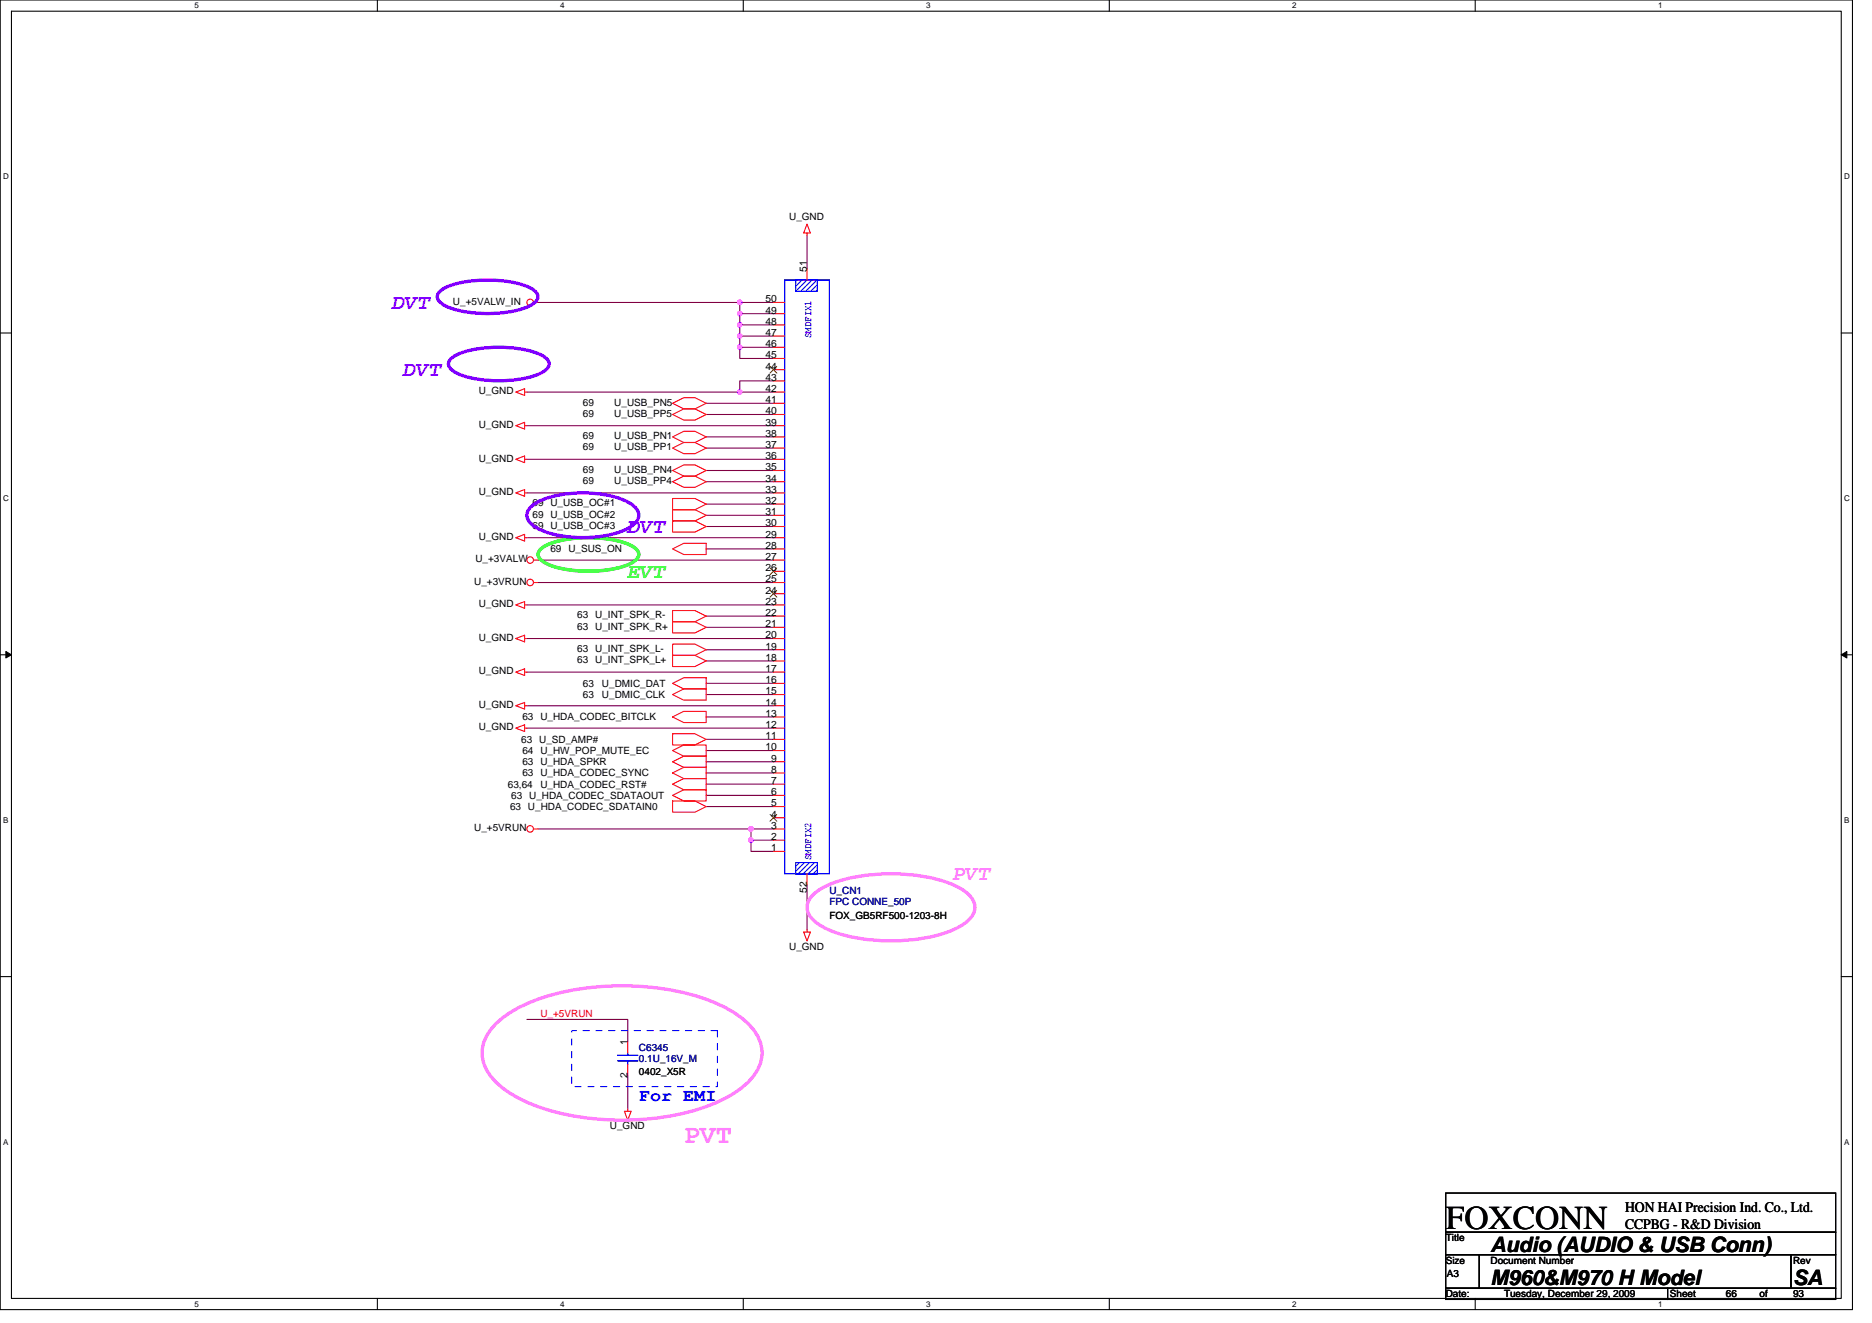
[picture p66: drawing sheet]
<svg xmlns="http://www.w3.org/2000/svg" width="297mm" height="210mm" viewBox="0 0 297 210" stroke-linecap="round" stroke-linejoin="round" font-family="sans-serif">
<defs><g id="words">
<text font-size="5.3" x="229.4" y="195">FOXCONN</text>
<text font-size="4.3" fill="#ff80ff" x="108.5" y="181.4">PVT</text>
<g font-size="3.4" fill="#8000ff">
<text x="62.3" y="49">DVT</text>
<text x="64" y="59.7">DVT</text>
<text x="99.6" y="84.6">DVT</text>
</g>
<text font-size="3.4" fill="#0f0" x="99.6" y="91.7">EVT</text>
<text font-size="3.4" fill="#ff80ff" x="151.2" y="139.7">PVT</text>
<g font-size="3.4">
<text x="236.5" y="198.7">Audio (AUDIO &amp; USB Conn)</text>
<text x="236.5" y="204">M960&amp;M970 H Model</text>
<text x="284.5" y="204">SA</text>
</g>
<text font-size="2.8" fill="#00f" x="101.4" y="174.8">For EMI</text>
<g font-size="2.3">
<text x="257.8" y="192.3">HON HAI Precision Ind. Co., Ltd.</text>
<text x="257.8" y="195">CCPBG - R&amp;D Division</text>
</g>
<g font-size="1.6">
<text x="125.2" y="34.8">U_GND</text>
<text x="121.5" y="48">50</text>
<text x="128" y="43.2" transform="rotate(-90 128 43.2)">51</text>
<text x="71.9" y="48.4">U_+5VALW_IN</text>
<text x="121.5" y="49.8">49</text>
<text x="121.5" y="51.5">48</text>
<text x="121.5" y="53.3">47</text>
<text x="121.5" y="55.1">46</text>
<text x="121.5" y="56.9">45</text>
<text x="121.5" y="58.7">44</text>
<text x="76" y="62.6">U_GND</text>
<text x="92.5" y="64.4">69</text>
<text x="97.5" y="64.4">U_USB_PN5</text>
<text x="121.5" y="60.4">43</text>
<text x="121.5" y="62.2">42</text>
<text x="121.5" y="64">41</text>
<text x="121.5" y="65.8">40</text>
<text x="76" y="67.9">U_GND</text>
<text x="92.5" y="69.7">69</text>
<text x="92.5" y="66.1">69</text>
<text x="92.5" y="71.5">69</text>
<text x="97.5" y="69.7">U_USB_PN1</text>
<text x="97.5" y="66.1">U_USB_PP5</text>
<text x="97.5" y="71.5">U_USB_PP1</text>
<text x="121.5" y="67.5">39</text>
<text x="121.5" y="69.3">38</text>
<text x="121.5" y="71.1">37</text>
<text x="76" y="73.3">U_GND</text>
<text x="92.5" y="75">69</text>
<text x="92.5" y="76.8">69</text>
<text x="97.5" y="75">U_USB_PN4</text>
<text x="97.5" y="76.8">U_USB_PP4</text>
<text x="121.5" y="72.9">36</text>
<text x="121.5" y="74.7">35</text>
<text x="121.5" y="76.4">34</text>
<text x="76" y="78.6">U_GND</text>
<text x="84.5" y="82.1">69 U_USB_OC#2</text>
<text x="84.5" y="80.4">69 U_USB_OC#1</text>
<text x="84.5" y="83.9">69 U_USB_OC#3</text>
<text x="121.5" y="78.2">33</text>
<text x="121.5" y="80">32</text>
<text x="121.5" y="81.8">31</text>
<text x="121.5" y="83.5">30</text>
<text x="75.4" y="89.3">U_+3VALW</text>
<text x="76" y="85.7">U_GND</text>
<text x="87.3" y="87.7">69 U_SUS_ON</text>
<text x="121.5" y="85.3">29</text>
<text x="121.5" y="87.1">28</text>
<text x="121.5" y="88.9">27</text>
<text x="75.2" y="92.8">U_+3VRUN</text>
<text x="121.5" y="90.7">26</text>
<text x="121.5" y="92.4">25</text>
<text x="121.5" y="94.2">24</text>
<text x="121.5" y="96">23</text>
<text x="76" y="101.7">U_GND</text>
<text x="76" y="96.4">U_GND</text>
<text x="91.6" y="99.9">63 U_INT_SPK_R+</text>
<text x="91.6" y="98.1">63 U_INT_SPK_R-</text>
<text x="121.5" y="97.8">22</text>
<text x="121.5" y="99.5">21</text>
<text x="121.5" y="101.3">20</text>
<text x="76" y="107">U_GND</text>
<text x="91.6" y="103.5">63 U_INT_SPK_L-</text>
<text x="91.6" y="105.3">63 U_INT_SPK_L+</text>
<text x="121.5" y="103.1">19</text>
<text x="121.5" y="104.9">18</text>
<text x="121.5" y="106.7">17</text>
<text x="76" y="112.4">U_GND</text>
<text x="92.5" y="110.8">63</text>
<text x="92.5" y="109">63</text>
<text x="95.5" y="110.8">U_DMIC_CLK</text>
<text x="95.5" y="109">U_DMIC_DAT</text>
<text x="121.5" y="108.4">16</text>
<text x="121.5" y="110.2">15</text>
<text x="121.5" y="112">14</text>
<text x="121.5" y="113.8">13</text>
<text x="76" y="115.9">U_GND</text>
<text x="82.7" y="117.9">63 U_SD_AMP#</text>
<text x="82.9" y="119.7">64 U_HW_POP_MUTE_EC</text>
<text x="82.9" y="114.3">63 U_HDA_CODEC_BITCLK</text>
<text x="121.5" y="115.5">12</text>
<text x="121.5" y="117.3">11</text>
<text x="121.5" y="119.1">10</text>
<text x="80.6" y="125">63,64</text>
<text x="82.9" y="121.4">63 U_HDA_SPKR</text>
<text x="82.9" y="123.2">63 U_HDA_CODEC_SYNC</text>
<text x="85.7" y="125">U_HDA_CODEC_RST#</text>
<text x="122.4" y="120.9">9</text>
<text x="122.4" y="122.7">8</text>
<text x="122.4" y="124.4">7</text>
<text x="75.2" y="131.9">U_+5VRUN</text>
<text x="80.9" y="128.5">63 U_HDA_CODEC_SDATAIN0</text>
<text x="81.1" y="126.8">63 U_HDA_CODEC_SDATAOUT</text>
<text x="122.4" y="126.2">6</text>
<text x="122.4" y="128">5</text>
<text x="122.4" y="129.8">4</text>
<text x="122.4" y="131.6">3</text>
<text x="122.4" y="133.3">2</text>
<text x="122.4" y="135.1">1</text>
<text x="128" y="141.8" transform="rotate(-90 128 141.8)">52</text>
<text x="131.6" y="145.8">FOX_GB5RF500-1203-8H</text>
<text x="125.2" y="150.8">U_GND</text>
<text x="99.6" y="165.9" transform="rotate(-90 99.6 165.9)">1</text>
<text x="99.6" y="171.1" transform="rotate(-90 99.6 171.1)">2</text>
<text x="101.4" y="170.7">0402_X5R</text>
<text x="96.8" y="179.2">U_GND</text>
<text x="229.4" y="197">Title</text>
<text x="229.4" y="200.6">Size</text>
<text x="229.6" y="202.7">A3</text>
<text x="236.5" y="200.6">Document Number</text>
<text x="284.5" y="200.6">Rev</text>
<text x="229.4" y="205.9">Date:</text>
<text x="238.7" y="205.9">Tuesday, December 29, 2009</text>
<text x="265" y="205.9">Sheet</text>
<text x="273.9" y="205.9">66</text>
<text x="279.2" y="205.9">of</text>
<text x="284.5" y="205.9">93</text>
</g>
<g font-size="1.6" fill="#00f">
<text x="128.7" y="53.7" transform="rotate(-90 128.7 53.7)">SMDFIX1</text>
<text x="128.7" y="136.5" transform="rotate(-90 128.7 136.5)">SMDFIX2</text>
</g>
<g font-size="1.6" fill="#000080">
<text x="131.6" y="141.9">U_CN1</text>
<text x="131.6" y="143.7">FPC CONNE_50P</text>
<text x="101.4" y="166.8">C6345</text>
<text x="101.4" y="168.6">0.1U_16V_M</text>
</g>
<text font-size="1.6" fill="#f00" x="85.7" y="161.4">U_+5VRUN</text>
<g font-size="1.3">
<text x="30.8" y="1.3">5</text>
<text x="88.9" y="1.3">4</text>
<text x="147" y="1.3">3</text>
<text x="205" y="1.3">2</text>
<text x="263.1" y="1.3">1</text>
<text x=".5" y="28.4">D</text>
<text x="292.6" y="28.4">D</text>
<text x=".5" y="79.5">C</text>
<text x="292.6" y="79.5">C</text>
<text x=".5" y="130.6">B</text>
<text x="292.6" y="130.6">B</text>
<text x=".5" y="181.7">A</text>
<text x="292.6" y="181.7">A</text>
<text x="30.8" y="207.4">5</text>
<text x="88.9" y="207.4">4</text>
<text x="147" y="207.4">3</text>
<text x="205" y="207.4">2</text>
<text x="263.1" y="207.4">1</text>
</g>
</g></defs>
<path d="M0 0h293.9v207.9h-293.9zM1.8 1.8h290.4v204.3h-290.4z" fill="none" stroke="#000" stroke-width=".17"/>
<g fill="#fff">
<path d="M30.8 .2h.7v1.4h-.7z"/>
<path d="M30.8 206.3h.7v1.4h-.7z"/>
</g>
<path d="M59.9 0v1.8M59.9 206.1v1.8" fill="none" stroke="#000" stroke-width=".17"/>
<g fill="#fff">
<path d="M88.9 .2h.7v1.4h-.7z"/>
<path d="M88.9 206.3h.7v1.4h-.7z"/>
</g>
<path d="M117.9 0v1.8M117.9 206.1v1.8" fill="none" stroke="#000" stroke-width=".17"/>
<g fill="#fff">
<path d="M147 .2h.7v1.4h-.7z"/>
<path d="M147 206.3h.7v1.4h-.7z"/>
</g>
<path d="M176 0v1.8M176 206.1v1.8" fill="none" stroke="#000" stroke-width=".17"/>
<g fill="#fff">
<path d="M205 .2h.7v1.4h-.7z"/>
<path d="M205 206.3h.7v1.4h-.7z"/>
</g>
<path d="M234.1 0v1.8M234.1 206.1v1.8" fill="none" stroke="#000" stroke-width=".17"/>
<g fill="#fff">
<path d="M263.1 .2h.7v1.4h-.7z"/>
<path d="M263.1 206.3h.7v1.4h-.7z"/>
<path d="M.5 27.3h.9v1.4h-.9z"/>
<path d="M292.6 27.3h.9v1.4h-.9z"/>
<path d="M.5 78.4h.9v1.4h-.9z"/>
<path d="M292.6 78.4h.9v1.4h-.9z"/>
</g>
<path d="M0 52.9h1.8M292.2 52.9h1.7" fill="none" stroke="#000" stroke-width=".17"/>
<g fill="#fff">
<path d="M.5 129.5h.8v1.4h-.8z"/>
<path d="M292.6 129.5h.9v1.4h-.9z"/>
</g>
<path d="M0 103.9h1.8M292.2 103.9h1.7" fill="none" stroke="#000" stroke-width=".17"/>
<path d="M.9 103.4l.9 .5-.9 .5zM292.2 103.9l.8-.5v1z" fill="#000" stroke="#000" stroke-width=".16"/>
<g fill="#fff">
<path d="M.5 180.5h.8v1.4h-.8z"/>
<path d="M292.6 180.5h.9v1.4h-.9z"/>
</g>
<path d="M0 155h1.8M292.2 155h1.7M229.4 189.4h61.9v6.2h-61.9zM229.4 195.6h61.9v3.5h-61.9zM229.4 199.1h5.3v5.4h-5.3zM234.7 199.1h49.5v5.4h-49.5zM284.2 199.1h7.1v5.4h-7.1zM229.4 204.5h35.2v1.7h-35.2zM264.6 204.5h26.7v1.7h-26.7z" fill="none" stroke="#000" stroke-width=".17"/>
<g fill="none" stroke="#800040" stroke-width=".17">
<path d="M128.1 37.3v5.4M85.4 48h32M117.4 49.8h5.3M117.4 51.6h5.3M117.4 51.6v1.7h5.3M117.4 53.3v1.8h5.3M117.4 48h5.3M117.4 55.1v1.8h5.3M117.4 48v3.6M83.6 67.6h39.1M83.6 78.2h39.1M83.6 72.9h39.1"/>
<path d="M112.1 69.3h10.6M112.1 74.7h10.6M112.1 65.8h10.6M112.1 71.1h10.6M112.1 76.5h10.6M112.1 64h10.6M117.4 62.2h5.3M122.7 60.5h-5.3v1.7h-33.8M83.6 96h39.1M83.6 85.3h39.1M85.4 92.5h37.3M85.4 88.9h37.3"/>
<path d="M112.1 99.6h10.6M112.1 97.8h10.6M112.1 81.8h10.6M112.1 80h10.6M112.1 87.1h10.6M112.1 83.6h10.6M83.6 112h39.1M83.6 106.7h39.1M83.6 101.3h39.1M83.6 115.6h39.1M112.1 117.3h10.6M112.1 110.2h10.6"/>
<path d="M112.1 104.9h10.6M112.1 119.1h10.6M112.1 113.8h10.6M112.1 108.5h10.6M112.1 103.1h10.6M85.4 131.6h33.8v1.7M112.1 122.7h10.6M112.1 128h10.6M112.1 124.5h10.6M112.1 120.9h10.6M112.1 126.2h10.6M119.2 133.3h3.5"/>
<path d="M119.2 133.4v1.7h3.5M119.2 131.6h3.5M128.1 140.5v7.1M83.6 161.8h16v3.6M99.6 170.7v5.3"/>
</g>
<g fill="#f0f" stroke="#f0f" stroke-width=".17">
<circle cx="117.4" cy="49.8" r=".35"/>
<circle cx="117.4" cy="48" r=".35"/>
<circle cx="117.4" cy="51.5" r=".35"/>
<circle cx="117.4" cy="55.1" r=".35"/>
<circle cx="117.4" cy="53.3" r=".35"/>
<circle cx="119.2" cy="133.3" r=".35"/>
<circle cx="119.2" cy="131.6" r=".35"/>
<circle cx="117.4" cy="62.2" r=".35"/>
</g>
<g fill="none" stroke="#f00" stroke-width=".17">
<path d="M128.1 35.6l.5 1.4h-1.1zM128.1 37v.3M84.7 48h.7M81.8 67.6l1.4-.6v1.1zM81.8 78.2l1.4-.5v1.1zM81.8 62.2l1.4-.5v1.1zM81.8 72.9l1.4-.5v1zM83.2 67.6h.4M83.2 78.2h.4M83.2 62.2h.4M83.2 72.9h.4M106.7 69.3l1.8-.8h1.8l1.8 .8-1.8 .9h-1.8z"/>
<path d="M106.7 74.7l1.8-.9h1.8l1.8 .9-1.8 .9h-1.8zM106.7 79.1h3.6l1.8 .9-1.8 .9h-3.6zM106.7 65.8l1.8-.9h1.8l1.8 .9-1.8 .9h-1.8zM106.7 71.1l1.8-.9h1.8l1.8 .9-1.8 .9h-1.8zM106.7 76.5l1.8-.9h1.8l1.8 .9-1.8 .8h-1.8zM106.7 64l1.8-.9h1.8l1.8 .9-1.8 .9h-1.8zM81.8 96l1.4-.5v1zM81.8 85.3l1.4-.5v1.1zM83.2 96h.4M83.2 85.3h.4M84.7 92.5h.7M84.7 88.9h.7"/>
<path d="M106.7 98.7h3.6l1.8 .9-1.8 .9h-3.6zM106.7 96.9h3.6l1.8 .9-1.8 .9h-3.6zM106.7 80.9h3.6l1.8 .9-1.8 .9h-3.6zM106.7 87.1l1.8-.9h3.6v1.8h-3.6zM106.7 82.7h3.6l1.8 .9-1.8 .9h-3.6zM81.8 115.6l1.4-.6v1.1zM81.8 112l1.4-.5v1zM81.8 106.7l1.4-.5v1zM81.8 101.3l1.4-.5v1.1zM83.2 115.6h.4M83.2 112h.4M83.2 106.7h.4"/>
<path d="M83.2 101.3h.4M106.7 119.1l1.8-.9h3.6v1.8h-3.6zM106.7 116.5h3.6l1.8 .8-1.8 .9h-3.6zM106.7 113.8l1.8-.9h3.6v1.8h-3.6zM106.7 102.2h3.6l1.8 .9-1.8 .9h-3.6zM106.7 110.2l1.8-.9h3.6v1.8h-3.6zM106.7 108.5l1.8-.9h3.6v1.7h-3.6zM106.7 104h3.6l1.8 .9-1.8 .9h-3.6zM84.7 131.6h.7M106.7 127.1h3.6l1.8 .9-1.8 .9h-3.6zM106.7 126.2l1.8-.9h3.6v1.8h-3.6zM106.7 124.5l1.8-.9h3.6v1.7h-3.6z"/>
<path d="M106.7 120.9l1.8-.9h3.6v1.8h-3.6zM106.7 122.7l1.8-.9h3.6v1.8h-3.6zM127.5 147.9h1.1l-.5 1.5zM128.1 147.6v.3M99.1 176.4h1l-.5 1.4zM99.6 176v.4"/>
<circle cx="84.1" cy="48" r=".52"/>
<circle cx="84.1" cy="92.4" r=".52"/>
<circle cx="84.1" cy="88.9" r=".52"/>
<circle cx="84.1" cy="131.6" r=".52"/>
</g>
<path d="M85.8 87.2a9.3 9.3 0 0 1 5-1.7 19.2 19.2 0 0 1 9 .9 2.11 2.11 0 0 1 1.6 1.6 2.12 2.12 0 0 1-1.6 1.6 19.5 19.5 0 0 1-12.9 0 2.12 2.12 0 0 1-1.5-1.6l.1-.4z" fill="none" stroke="#0f0" stroke-width=".53"/>
<path d="M69.8 46.3a9.3 9.3 0 0 1 5-1.7 19.2 19.2 0 0 1 9 .9 2.11 2.11 0 0 1 1.6 1.6 2.12 2.12 0 0 1-1.6 1.6 19.5 19.5 0 0 1-12.9 0 2.12 2.12 0 0 1-1.5-1.6l.1-.4zM71.6 56.9a9.3 9.3 0 0 1 5-1.6 19.2 19.2 0 0 1 9 .9 2.11 2.11 0 0 1 1.5 1.6 2.12 2.12 0 0 1-1.5 1.5 19.5 19.5 0 0 1-12.9 0 2.12 2.12 0 0 1-1.5-1.5l.1-.5zM84.4 80.3a13.5 13.5 0 0 1 8.1-2.1 13.5 13.5 0 0 1 8 2.1 1.77 1.77 0 0 1 0 3 13.5 13.5 0 0 1-8 2 13.4 13.4 0 0 1-8.1-2 1.77 1.77 0 0 1 0-3z" fill="none" stroke="#8000ff" stroke-width=".53"/>
<path d="M128.9 142.1a12.5 12.5 0 0 1 6.2-2.8 29.5 29.5 0 0 1 16.2 1.2 5.9 5.9 0 0 1 3.3 2.8 2.81 2.81 0 0 1-1.5 3.2 19.6 19.6 0 0 1-10.1 2.8 26.6 26.6 0 0 1-11.6-1.8 5.9 5.9 0 0 1-3.2-2.8 2.54 2.54 0 0 1 .7-2.6zM78.9 162.3a23.7 23.7 0 0 1 11.6-5.1 42 42 0 0 1 23.2 2 13.7 13.7 0 0 1 6.3 4.9 5.6 5.6 0 0 1-.6 6.9 17.9 17.9 0 0 1-8.9 5.2 43.1 43.1 0 0 1-25.2-.6 16.8 16.8 0 0 1-7.3-4.6 5.7 5.7 0 0 1 0-7.8z" fill="none" stroke="#ff80ff" stroke-width=".53"/>
<path d="M90.7 163.6h23.1v8.9h-23.1z" fill="none" stroke="#00f" stroke-width=".16" stroke-dasharray="1 1 1 1 1 1 1 1"/>
<path d="M124.5 44.4h7.1v94.3h-7.1z" fill="none" stroke="#00f" stroke-width=".17"/>
<path d="M126.3 136.9h3.4v1.8h-3.4z" fill-rule="evenodd" fill="#fff"/>
<path d="M126.3 136.9h3.4v1.8h-3.4z" fill-rule="evenodd" fill="#00f" stroke="#00f" stroke-width=".17"/>
<path d="M126.3 44.4h3.4v1.8h-3.4z" fill-rule="evenodd" fill="#fff"/>
<path d="M126.3 44.4h3.4v1.8h-3.4z" fill-rule="evenodd" fill="#00f" stroke="#00f" stroke-width=".17"/>
<path d="M124.5 44.4h7.1v94.3h-7.1z" fill="none" stroke="#00f" stroke-width=".17"/>
<path d="M126.3 136.9h3.4v1.8h-3.4z" fill-rule="evenodd" fill="#fff"/>
<path d="M126.3 136.9h3.4v1.8h-3.4z" fill-rule="evenodd" fill="#00f" stroke="#00f" stroke-width=".17"/>
<path d="M126.3 44.4h3.4v1.8h-3.4z" fill-rule="evenodd" fill="#fff"/>
<path d="M126.3 44.4h3.4v1.8h-3.4z" fill-rule="evenodd" fill="#00f" stroke="#00f" stroke-width=".17"/>
<g fill="none" stroke="#f00" stroke-width=".17">
<path d="M122.7 48h1.8M122.7 49.8h1.8M122.7 51.6h1.8M122.7 53.3h1.8M122.7 55.1h1.8M122.7 56.9h1.8M122.7 58.7h1.8M128.1 42.7v1.7M122.7 60.5h1.8M122.7 62.2h1.8M122.7 64h1.8M122.7 65.8h1.8"/>
<path d="M122.7 67.6h1.8M122.7 69.3h1.8M122.7 71.1h1.8M122.7 72.9h1.8M122.7 74.7h1.8M122.7 76.5h1.8M122.7 78.2h1.8M122.7 80h1.8M122.7 81.8h1.8M122.7 83.6h1.8M122.7 85.3h1.8M122.7 87.1h1.8"/>
<path d="M122.7 88.9h1.8M122.7 90.7h1.8M122.7 92.5h1.8M122.7 94.2h1.8M122.7 96h1.8M122.7 97.8h1.8M122.7 99.6h1.8M122.7 101.3h1.8M122.7 103.1h1.8M122.7 104.9h1.8M122.7 106.7h1.8M122.7 108.5h1.8"/>
<path d="M122.7 110.2h1.8M122.7 112h1.8M122.7 113.8h1.8M122.7 115.6h1.8M122.7 117.3h1.8M122.7 119.1h1.8M122.7 120.9h1.8M122.7 122.7h1.8M122.7 124.5h1.8M122.7 126.2h1.8M122.7 128h1.8M122.7 129.8h1.8"/>
<path d="M122.7 131.6h1.8M122.7 133.3h1.8M122.7 135.1h1.8M128.1 138.7v1.8M99.6 165.4v1.7M99.6 168.9v1.8"/>
</g>
<path d="M122.2 58.1l1.1 1.1M123.3 58.1l-1.1 1.1M122.2 90.1l1.1 1.1M122.2 93.7l1.1 1.1M123.3 90.1l-1.1 1.1M123.3 93.7l-1.1 1.1M122.2 129.3l1.1 1M123.3 129.3l-1.1 1" fill="none" stroke="#804000" stroke-width=".16"/>
<path d="M98 168.4h3.2M98 167.5h3.2M99.6 167.1v.4M99.6 168.4v.5" fill="none" stroke="#00f" stroke-width=".17"/>
<g fill="#f0f" stroke="#f0f" stroke-width=".17">
<circle cx="117.4" cy="49.8" r=".35"/>
<circle cx="117.4" cy="48" r=".35"/>
<circle cx="117.4" cy="51.5" r=".35"/>
<circle cx="117.4" cy="55.1" r=".35"/>
<circle cx="117.4" cy="53.3" r=".35"/>
<circle cx="119.2" cy="133.3" r=".35"/>
<circle cx="119.2" cy="131.6" r=".35"/>
<circle cx="117.4" cy="62.2" r=".35"/>
</g>
<use href="#words"/>
</svg>
